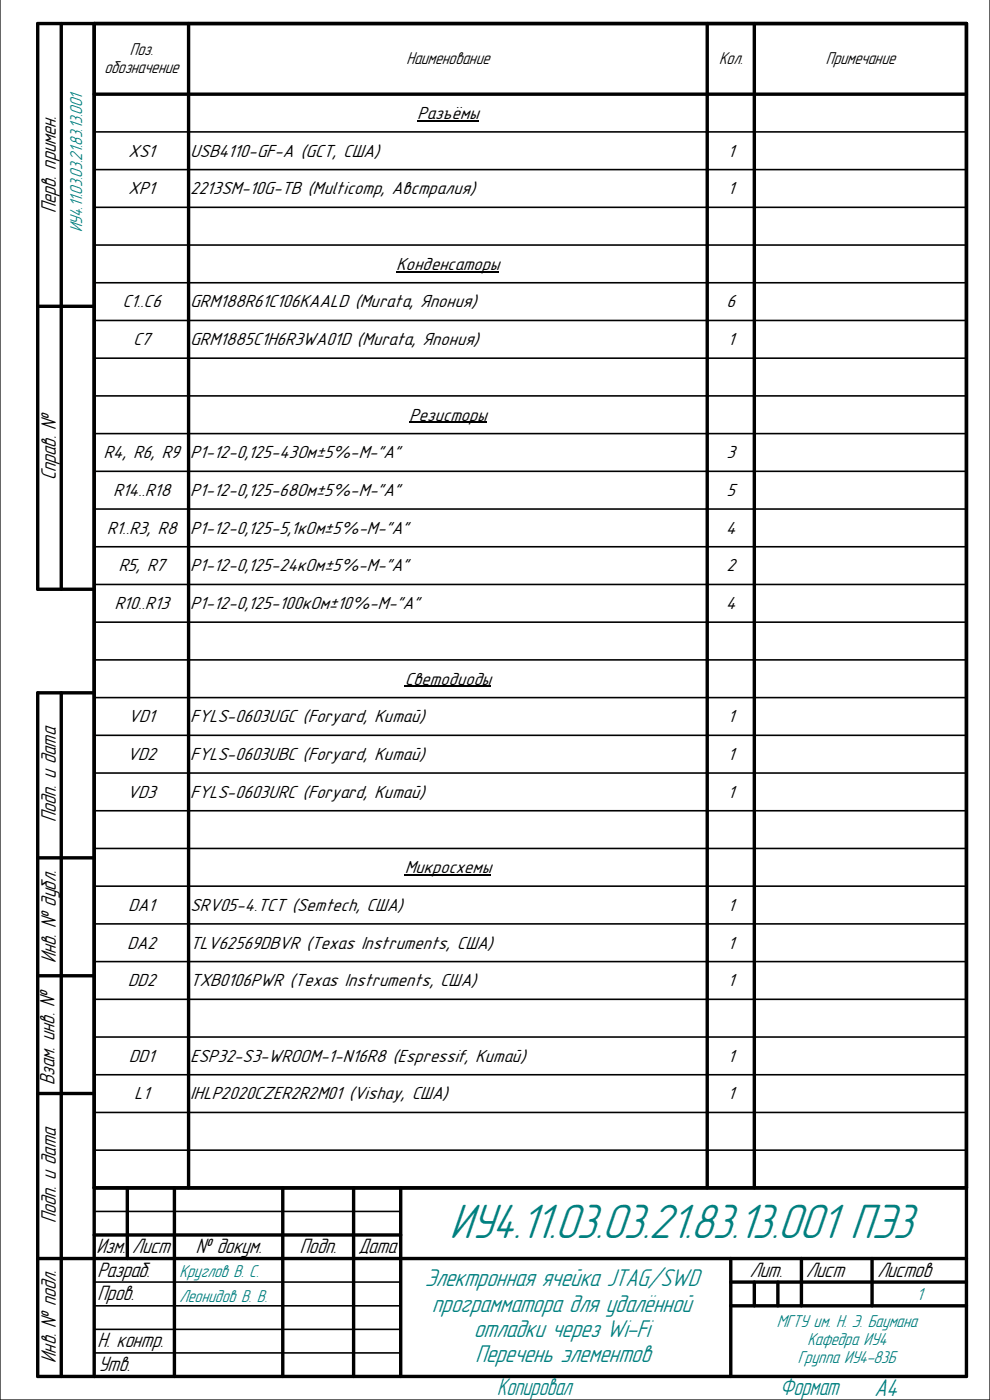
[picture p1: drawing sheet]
<svg xmlns="http://www.w3.org/2000/svg" width="210mm" height="297mm" viewBox="0 0 210 297" stroke-linecap="round" stroke-linejoin="round" font-family="sans-serif">
<defs><g id="words">
<text font-size="9.7" fill="#008080" x="95.4" y="262.6">ИУ4.11.03.03.21.83.13.001 ПЭ3</text>
<g font-size="4.9" fill="#008080">
<text x="90.2" y="272.9">Электронная ячейка JTAG/SWD</text>
<text x="91.7" y="278.3">программатора для удалённой</text>
<text x="100.6" y="283.6">отладки через Wi-Fi</text>
<text x="100.8" y="289">Перечень элементов</text>
<text x="185.5" y="296.2">A4</text>
</g>
<g font-size="4.8" fill="#008080">
<text x="105.5" y="295.9">Копировал</text>
<text x="165.5" y="295.9">Формат</text>
</g>
<g font-size="4.2">
<text x="11.9" y="45.2" transform="rotate(-90 11.9 45.2)">Перв. примен.</text>
<text x="11.9" y="101.9" transform="rotate(-90 11.9 101.9)">Справ. №</text>
<text x="11.9" y="174.5" transform="rotate(-90 11.9 174.5)">Подп. и дата</text>
<text x="11.9" y="204.3" transform="rotate(-90 11.9 204.3)">Инв. № дубл.</text>
<text x="11.6" y="230.1" transform="rotate(-90 11.6 230.1)">Взам. инв. №</text>
<text x="11.9" y="259.4" transform="rotate(-90 11.9 259.4)">Подп. и дата</text>
<text x="20.5" y="265.9">Изм. Лист</text>
<text x="41.5" y="265.9">№ докум.</text>
<text x="63.6" y="265.9">Подп.</text>
<text x="76" y="265.9">Дата</text>
<text x="20.7" y="270.8">Разраб.</text>
<text x="20.7" y="275.8">Пров.</text>
<text x="159.1" y="270.8">Лит.</text>
<text x="171" y="270.8">Лист</text>
<text x="186.1" y="270.8">Листов</text>
<text x="20.7" y="285.8">Н. контр.</text>
<text x="11.9" y="289.1" transform="rotate(-90 11.9 289.1)">Инв. № подл.</text>
<text x="20.9" y="290.8">Утв.</text>
</g>
<g font-size="3.9">
<text x="88.5" y="25.3">Разъёмы</text>
<text x="27.2" y="33.2">XS1</text>
<text x="40.3" y="33.2">USB4110-GF-A (GCT, США)</text>
<text x="154.4" y="33.2">1</text>
<text x="27.2" y="41.2">XP1</text>
<text x="40.3" y="41.2">2213SM-10G-TB (Multicomp, Австралия)</text>
<text x="154.4" y="41.2">1</text>
<text x="84.1" y="57.2">Конденсаторы</text>
<text x="26" y="65.2">C1..C6</text>
<text x="40.3" y="65.2">GRM188R61C106KAALD (Murata, Япония)</text>
<text x="154.1" y="65.2">6</text>
<text x="28.2" y="73.2">C7</text>
<text x="40.3" y="73.2">GRM1885C1H6R3WA01D (Murata, Япония)</text>
<text x="154.4" y="73.2">1</text>
<text x="86.8" y="89.2">Резисторы</text>
<text x="22" y="97.2">R4, R6, R9</text>
<text x="40.3" y="97.2">Р1-12-0,125-43Ом±5%-М-&quot;А&quot;</text>
<text x="154.1" y="97.2">3</text>
<text x="24" y="105.2">R14..R18</text>
<text x="40.3" y="105.2">Р1-12-0,125-68Ом±5%-М-&quot;А&quot;</text>
<text x="154.1" y="105.2">5</text>
<text x="22.6" y="113.2">R1..R3, R8</text>
<text x="40.3" y="113.2">Р1-12-0,125-5,1кОм±5%-М-&quot;А&quot;</text>
<text x="154" y="113.2">4</text>
<text x="25.1" y="121.2">R5, R7</text>
<text x="40.3" y="121.2">Р1-12-0,125-24кОм±5%-М-&quot;А&quot;</text>
<text x="154.1" y="121.2">2</text>
<text x="24.3" y="129.2">R10..R13</text>
<text x="40.3" y="129.2">Р1-12-0,125-100кОм±10%-М-&quot;А&quot;</text>
<text x="154" y="129.2">4</text>
<text x="85.9" y="145.2">Светодиоды</text>
<text x="27.2" y="153.2">VD1</text>
<text x="40.3" y="153.2">FYLS-0603UGC (Foryard, Китай)</text>
<text x="154.4" y="153.2">1</text>
<text x="27" y="161.2">VD2</text>
<text x="40.3" y="161.2">FYLS-0603UBC (Foryard, Китай)</text>
<text x="154.4" y="161.2">1</text>
<text x="27" y="169.2">VD3</text>
<text x="40.3" y="169.2">FYLS-0603URC (Foryard, Китай)</text>
<text x="154.4" y="169.2">1</text>
<text x="85.9" y="185.3">Микросхемы</text>
<text x="27.2" y="193.3">DA1</text>
<text x="40.3" y="193.3">SRV05-4.TCT (Semtech, США)</text>
<text x="154.4" y="193.3">1</text>
<text x="27" y="201.3">DA2</text>
<text x="40.3" y="201.3">TLV62569DBVR (Texas Instruments, США)</text>
<text x="154.4" y="201.3">1</text>
<text x="27.1" y="209.3">DD2</text>
<text x="40.3" y="209.3">TXB0106PWR (Texas Instruments, США)</text>
<text x="154.4" y="209.3">1</text>
<text x="27.3" y="225.3">DD1</text>
<text x="40.3" y="225.3">ESP32-S3-WROOM-1-N16R8 (Espressif, Китай)</text>
<text x="154.4" y="225.3">1</text>
<text x="28.5" y="233.3">L1</text>
<text x="40.3" y="233.3">IHLP2020CZER2R2M01 (Vishay, США)</text>
<text x="154.4" y="233.3">1</text>
</g>
<g font-size="3.5">
<text x="27.6" y="11.7">Поз.</text>
<text x="22.1" y="15.5">обозначение</text>
<text x="86.2" y="13.6">Наименование</text>
<text x="152.5" y="13.6">Кол.</text>
<text x="175.2" y="13.6">Примечание</text>
</g>
<g font-size="3.5" fill="#008080">
<text x="17.4" y="49.2" transform="rotate(-90 17.4 49.2)">ИУ4.11.03.03.21.83.13.001</text>
<text x="38.1" y="271">Круглов В. С.</text>
<text x="194.5" y="275.8">1</text>
<text x="38.1" y="276.2">Леонидов В. В.</text>
<text x="164.8" y="281.6">МГТУ им. Н. Э. Баумана</text>
<text x="171.3" y="285.3">Кафедра ИУ4</text>
<text x="169.2" y="289.1">Группа ИУ4-83Б</text>
</g>
</g></defs>
<g fill="none" stroke="#000" stroke-width=".72">
<path d="M13 5v120M20 5v287M20 20h185M40 5v247M150 5v247M160 5v247M8 65h12M20 125h-12v-120h197v287h-197v-145h12M13 147v145M8 182h12M8 207h12M8 232h12"/>
<path d="M20 252h185M27 252v15M37 252v40M60 252v40M75 252v40M85 252v40M8 267h197M20 262h65M155 267v25M155 272h50M155 277h50M160 272v5"/>
<path d="M165 272v5M170 267v10M185 267v10"/>
</g>
<path d="M0 0v297h210v-297M88.5 25.7h13M84.1 57.6h21.8M86.8 89.6h16.4M85.9 145.6h18.3M85.9 185.6h18.3" fill="none" stroke="#000" stroke-width=".25"/>
<g fill="none" stroke="#000" stroke-width=".34">
<path d="M20 28h185M20 36h185M20 44h185M20 52h185M20 60h185M20 68h185M20 76h185M20 84h185M20 92h185M20 100h185M20 108h185M20 116h185"/>
<path d="M20 124h185M20 132h185M20 140h185M20 148h185M20 156h185M20 164h185M20 172h185M20 180h185M20 188h185M20 196h185M20 204h185M20 212h185"/>
<path d="M20 220h185M20 228h185M20 236h185M20 257h65M20 244h185M20 272h65M20 277h65M20 282h65M20 287h65"/>
</g>
<use href="#words"/>
</svg>
